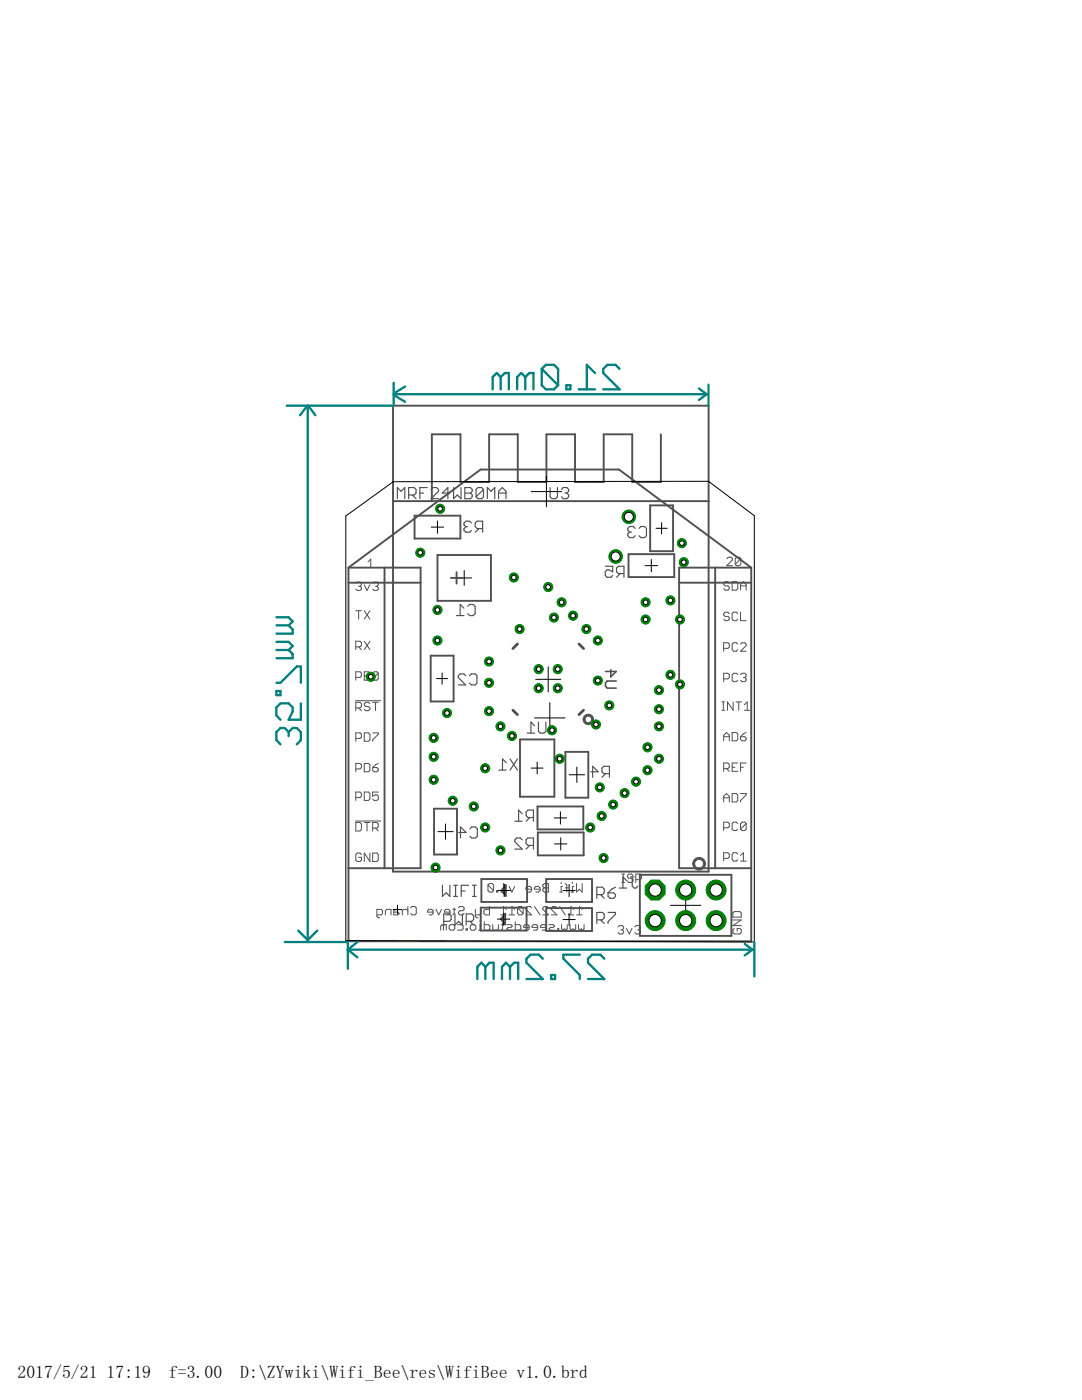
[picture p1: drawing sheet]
<svg xmlns="http://www.w3.org/2000/svg" width="216mm" height="279mm" viewBox="0 0 216 279" stroke-linecap="round" stroke-linejoin="round" font-family="sans-serif">
<defs><g id="words">
<g font-size="3.5">
<text x="3.5" y="274.9">2017/5/21</text>
<text x="21.3" y="274.9">17:19</text>
<text x="33.7" y="274.9">f=3.00</text>
<text x="47.9" y="274.9">D:\ZYwiki\Wifi_Bee\res\WifiBee v1.0.brd</text>
</g>
</g></defs>
<g fill="none" stroke="#000" stroke-width=".2">
<path d="M106 98.1h6.1M109 95.1v6.1M86 105.2h2.5M87.3 104v2.4M91.2 115.3h2.9M92.6 113.9v2.9M128.7 112.9h2.5M130 111.7v2.4M130.9 105.4h2.2M132 104.3v2.3M87.1 135.4h2.2M88.2 134.3v2.2"/>
<path d="M106.9 135.6h5M109.4 133.1v5M106 153.3h2.4M106.7 143.3h6.1M107.2 152.1v2.4M109.7 140.2v6.1M113.6 154.6h3M115.1 153.1v3M87.4 166h3M88.9 164.4v3.1M99.4 177.7h2.5M100.6 176.5v2.4"/>
<path d="M110.6 163.2h2.5M110.7 168.4h2.4M111.8 162v2.5M111.9 167.2v2.5M112.3 177.7h2.5M113.6 176.5v2.4M136.8 177.6v6.1M78.4 181.5h1.8M79.3 180.7v1.7M99.3 183.4h2.4M100.5 182.2v2.5M112.3 183.5h2.5"/>
<path d="M113.6 182.3v2.4M133.8 180.7h6"/>
</g>
<g fill="none" stroke="#505050" stroke-width=".23">
<path d="M79.3 99.5v-2.2l.7 .7 .8-.7v2.2M81.5 98.8h1.1l.4-.4v-.7l-.4-.4h-1.1v2.2M82.3 98.8l.7 .7M83.8 98.4h.7M85.3 97.3h-1.5v2.2M86 97.7l.4-.4h.7l.4 .4v.3l-1.5 1.5h1.5M89.7 98.4h-1.4l1.1-1.1v2.2M90.5 97.3v2.2l.7-.7 .8 .7v-2.2M92.8 97.3h1.1l.3 .4v.3l-.3 .4 .3 .4v.3l-.3 .4h-1.1zM92.8 98.4h1.1M96.5 97.7v1.4l-.4 .4h-.7l-.4-.4M96.5 97.7l-.4-.4h-.7l-.4 .4v1.4"/>
<path d="M96.5 97.7l-1.5 1.4M97.2 99.5v-2.2l.8 .7 .7-.7v2.2M99.5 98.4h1.5M99.5 99.5v-1.5l.7-.7 .8 .7v1.5M109.8 97.3v1.8l.3 .4h.8l.3-.4v-1.8M112 97.7l.4-.4h.7l.4 .4v.3l-.4 .4M112.7 98.4h.4M113.1 98.4l.4 .4v.3l-.4 .4h-.7l-.4-.4M93 105.1l-.4 .4v.4l.4 .3h.7l.4-.3M93 105.1h.3M94.1 104.4l-.4-.4h-.7l-.4 .4v.4l.4 .3M95.6 105.5l-.8 .7"/>
<path d="M96.3 105.5h-1.1l-.4-.4v-.7l.4-.4h1.1v2.2M120.8 113h1.5v1.1l-.8-.4h-.4l-.3 .4v.8l.3 .3h.8l.4-.3M123.8 114.5l-.8 .7M124.5 114.5h-1.1l-.4-.4v-.7l.4-.4h1.1v2.2M125.6 106.2h.4M125.6 106.2l-.3 .4v.3l.3 .4h.8l.3-.4M126.7 105.5l-.3-.4h-.8l-.3 .4v.3l.3 .4M127.5 105.5l.4-.4h.7l.4 .4v1.4l-.4 .4h-.7l-.4-.4M91.1 122.9h1.5M92.6 121.4l-.8-.8v2.3M92.9 134.9l-.3-.4h-.8l-.4 .4v.3l1.5 1.5h-1.5M93.3 121l.4-.4h.7l.4 .4v1.5l-.4 .4h-.7l-.4-.4"/>
<path d="M93.7 134.9l.4-.4h.7l.4 .4v1.4l-.4 .4h-.7l-.4-.4M99.5 153.7h1.5M101 152.2l-.7-.7v2.2M101.8 151.5l1.5 2.2M103.3 151.5l-1.5 2.2M105.2 146.3h1.5M106.7 144.8l-.8-.7v2.2M107.4 144.1v1.8l.4 .4h.7l.4-.4v-1.8M117.9 154h1.5l-1.1-1.1v2.2M120.9 154.4l-.8 .7M121.6 154.4h-1.1l-.4-.4v-.7l.4-.4h1.1v2.2M88.3 176.7v2.2l.7-.7 .8 .7v-2.2"/>
<path d="M90.5 178.9h.8M90.5 176.7h.8M90.9 176.7v2.2M91.5 166.1h1.5l-1.1-1.1v2.2M92 177.8h.8M93.5 176.7h-1.5v2.2M93.8 165.4l.3-.4h.8l.3 .4v1.5l-.3 .3h-.8l-.3-.3M94.3 178.9h.7M94.3 176.7h.7M94.7 176.7v2.2M102.7 163.9h1.5M104.2 167.6l-.4-.4h-.7l-.4 .4v.4l1.5 1.5h-1.5"/>
<path d="M104.2 162.4l-.7-.7v2.2M105.7 168.7l-.7 .8M105.7 163.2l-.7 .7M106.4 163.2h-1.1l-.3-.4v-.7l.3-.4h1.1v2.2M106.4 168.7h-1.1l-.3-.4v-.7l.3-.4h1.1v2.3M119.1 178.5h1.1l.4-.3v-.8l-.4-.3h-1.1v2.2M119.8 178.5l.8 .8M121.3 178.2h1.1l.4 .3v.4l-.4 .4h-.7l-.4-.4zM122.8 177.1l-.7 .3-.8 .8M123.5 177.2h1.5M125 175.7l-.7-.7v2.2M125.8 175h.7"/>
<path d="M126.2 175v1.8l.3 .4h.4l.4-.4M88.5 183.9h1.1l.4-.4v-.7l-.4-.4h-1.1v2.2M90.8 182.4v2.2l.7-.7 .8 .7v-2.2M93 183.9h1.1l.4-.4v-.7l-.4-.4h-1.1v2.2M93.8 183.9l.7 .7M119.1 183.6h1.1l.4-.4v-.7l-.4-.4h-1.1v2.2M119.8 183.6l.8 .7M121.3 182.1h1.5v.4l-1.5 1.4v.4"/>
</g>
<path d="M121.9 133.7v1.4l1.1-1.1h-2.2M123 135.9h-1.8l-.4 .3v.8l.4 .3h1.8" fill="none" stroke="#505050" stroke-width=".32"/>
<g fill="none" stroke="#505050" stroke-width=".2">
<path d="M71 116.4l.3-.2h.5l.3 .2v.3l-.3 .3M71.6 117h.2M71.8 117l.3 .3v.3l-.3 .2h-.5l-.3-.2M72.7 116.7l.5 1.1 .6-1.1M73.4 112.1l.6-.5v1.7M73.4 113.3h1.1M74.4 116.4l.3-.2h.5l.3 .2v.3l-.3 .3M74.9 117h.3M75.2 117l.3 .3v.3l-.3 .2h-.5l-.3-.2M145 111.5l.3-.3h.6l.2 .3v.3l-1.1 1.1h1.1M145.5 116.4l-.3-.3h-.5l-.3 .3v.2l.3 .3h.5l.3 .3v.3l-.3 .3h-.5l-.3-.3M146.1 116.1h.8l.3 .3v1.1l-.3 .3h-.8z"/>
<path d="M147.8 117.8v-1.2l.5-.5 .6 .5v1.2M147.8 116.9h1.1M147.8 111.5v1.1l-.2 .3h-.6l-.3-.3M147.8 111.5l-.2-.3h-.6l-.3 .3v1.1M147.8 111.5l-1.1 1.1M70.9 139.8h5.1M71 129.1h.8l.3-.3v-.6l-.3-.2h-.8v1.6M71 135.2h.8l.3-.3v-.6l-.3-.2h-.8v1.6M71 121.9h1.1M71.6 121.9v1.6M71.6 129.1l.5 .5M72.7 121.9l1.1 1.6"/>
<path d="M72.7 128l1.1 1.6M72.7 134.1h.8l.3 .2v.3l-.3 .3 .3 .3v.3l-.3 .2h-.8zM72.7 134.9h.8M73.8 121.9l-1.1 1.6M73.8 128l-1.1 1.6M75.5 134.3v1.2l-.3 .2h-.5l-.3-.2M75.5 134.3l-.3-.2h-.5l-.3 .2v1.2M75.5 134.3l-1.1 1.2M144.4 129.4h.8l.3-.3v-.6l-.3-.2h-.8v1.7M144.4 135.5h.8l.3-.3v-.6l-.3-.2h-.8v1.6M145.5 122.5l-.3-.3h-.5l-.3 .3v.2l.3 .3h.5l.3 .3v.3l-.3 .3h-.5l-.3-.3M147.2 122.5l-.3-.3h-.5l-.3 .3v1.1l.3 .3h.5l.3-.3"/>
<path d="M147.2 128.5l-.3-.2h-.5l-.3 .2v1.2l.3 .3h.5l.3-.3M147.2 134.6l-.3-.2h-.5l-.3 .2v1.2l.3 .2h.5l.3-.2M147.8 134.6l.3-.2h.5l.3 .2v.3l-.3 .3M147.8 128.5l.3-.2h.5l.3 .2v.3l-1.1 1.2h1.1M147.8 122.2v1.7h1.1M148.3 135.2h.3M148.6 135.2l.3 .3v.3l-.3 .2h-.5l-.3-.2M71 153.5h.8l.3-.3v-.6l-.3-.2h-.8v1.6M71 141.3h.8l.3-.3v-.6l-.3-.2h-.8v1.6M71 147.4h.8l.3-.3v-.6l-.3-.2h-.8v1.6M71 159.2h.8l.3-.3v-.6l-.3-.2h-.8v1.6M71.6 141.3l.5 .5"/>
<path d="M72.7 146.3h.8l.3 .2v1.2l-.3 .2h-.8zM72.7 152.4h.8l.3 .2v1.2l-.3 .2h-.8zM72.7 158.1h.8l.3 .2v1.2l-.3 .2h-.8zM73.8 140.4l-.3-.2h-.5l-.3 .2v.3l.3 .3h.5l.3 .3v.3l-.3 .2h-.5l-.3-.2M74.4 153.2h.8l.3 .3v.3l-.3 .2h-.5l-.3-.2zM74.4 146.3h1.1v.2l-1.1 1.2v.2M74.4 140.2h1.1M74.9 140.2v1.6M75.5 158.1h-1.1v.8l.8-.3 .3 .3v.6l-.3 .2h-.5l-.3-.2M75.5 152.4l-.6 .2-.5 .6M144 141.8h.6M144 140.1h.6"/>
<path d="M144.3 140.1v1.7M144.4 147.8v-1.1l.6-.5 .5 .5v1.1M144.4 153.4h.8l.3-.3v-.6l-.3-.2h-.8v1.6M144.4 159.2h1.1M144.4 147h1.1M145 153.4l.5 .5M146.1 146.2h.8l.3 .3v1.1l-.3 .2h-.8zM146.1 158.4h.8l.3 .2v1.2l-.3 .2h-.8zM146.1 153.1h.5M146.3 140.1v1.7l-1.1-1.7v1.7M146.9 140.1h1.1M147.2 152.3h-1.1v1.6h1.1"/>
<path d="M147.4 140.1v1.7M147.8 147h.8l.3 .3v.3l-.3 .2h-.5l-.3-.2zM147.8 158.4h1.1v.2l-1.1 1.2v.2M147.8 153.1h.5M148.5 141.8h1.1M148.5 140.7l.6-.6v1.7M148.9 152.3h-1.1v1.6M148.9 146.2l-.6 .3-.5 .5M70.9 163.9h5.1M71 164.1h.8l.3 .3v1.1l-.3 .3h-.8zM72.1 170.5l-.3-.3h-.5l-.3 .3v1.1l.3 .3h.5l.3-.3v-.5h-.5M72.7 164.1h1.1"/>
<path d="M73.2 164.1v1.7M73.8 170.2v1.7l-1.1-1.7v1.7M74.4 165.3h.8l.3-.3v-.6l-.3-.3h-.8v1.7M74.4 170.2h.8l.3 .3v1.1l-.3 .3h-.8zM74.9 165.3l.6 .5M97.4 176.6v1.1l.3 .3h.5l.3-.3M97.4 176.6l.3-.3h.5l.3 .3v1.1M97.4 176.6l1.1 1.1M99.1 177.7h.2v.3h-.2zM99.9 178h1.1M101 176.9l-.5-.6v1.7M101.6 176.9l.6 1.1 .5-1.1"/>
<path d="M106.1 177.5h-1.2v-.3l.3-.3h.6l.3 .3v.5l-.3 .3h-.6M107.8 177.5h-1.2v-.3l.3-.3h.6l.3 .3v.5l-.3 .3h-.6M108.3 176.6l.3-.3h.8v1.7h-.8l-.3-.3v-.2l.3-.3-.3-.3zM108.6 177.2h.8M111.7 178h.5M112 176.1v.2M112.2 176.9h-.2v1.1M112.8 176.3l.3 .3v1.4M112.8 177.2h.6M113.9 178h.6M114.2 176.1v.2M114.5 176.9h-.3v1.1"/>
<path d="M115 176.3v1.7l.6-.5 .6 .5v-1.7M124.1 176.1h.5M124.1 174.4h.5M124.4 174.4v1.7M126.3 174.7l-.3-.3h-.5l-.3 .3v.3l.3 .3h.5l.3 .3v.2l-.3 .3h-.5l-.3-.3M126.9 175.6h.8l.3-.3v-.6l-.3-.3h-.8v1.7M144.4 160v-1.1l.6-.5 .5 .5v1.1M144.4 165.2h.8l.3-.3v-.5l-.3-.3h-.8v1.7M144.4 171.3h.8l.3-.3v-.5l-.3-.3h-.8v1.7M147.2 170.5l-.3-.3h-.5l-.3 .3v1.1l.3 .3h.5l.3-.3M147.2 164.4l-.3-.3h-.5l-.3 .3v1.1l.3 .3h.5l.3-.3M147.8 171.9h1.1"/>
<path d="M147.8 170.7l.5-.5v1.7M148.9 164.4l-.3-.3h-.5l-.3 .3v1.1M148.9 164.4v1.1l-.3 .3h-.5l-.3-.3M148.9 164.4l-1.1 1.1M75.2 182.6h.9l.2-.3v-.5l-.2-.3h-.9v1.4l.3 .3h.3M76.9 182.6v-.8l.3-.3h.8v1.1M79.4 181.5h-.5l-.3 .3v.8h.8l.3-.3-.3-.3h-.8M81.4 181.8l-.3-.3h-.6l-.2 .3v.8M81.4 180.9v1.7M81.9 181.2l.3-.3h.6l.3 .3v1.1l-.3 .3h-.6l-.3-.3M86.4 182h-1.1v-.2l.3-.3h.5l.3 .3v.5l-.3 .3h-.5M87 181.5l.5 1.1 .6-1.1"/>
<path d="M88.5 184.8l.3-.3h.2v1.1M88.5 184.8v.8M88.5 184.8l-.3-.3-.3 .3v.8M89.6 184.8l.3-.3h.6l.2 .3v.6l-.2 .2h-.6l-.3-.2zM89.8 182h-1.1v-.2l.3-.3h.5l.3 .3v.5l-.3 .3h-.5M90.4 181.5h.5M90.6 181.2v1.1l-.2 .3M91.3 184.5h.8l.3 .3v.6l-.3 .2h-.8M91.5 181.2l.3-.3h.5l.3 .3v.3l-.3 .3h-.5l-.3 .2v.3l.3 .3h.5l.3-.3M93 185.4h.3v.2h-.3zM94.1 184.5h.6l.3 .3v.6l-.3 .2h-.6l-.3-.2v-.6zM94.8 181.5v1.4l.3 .3h.3"/>
<path d="M95.5 185.6h.6M95.8 183.7v.3M96 181.5v.8l-.3 .3h-.9M96.1 184.5h-.3v1.1M96.6 184v1.6h.9l.2-.2v-.6l-.2-.3h-.9M97.7 180.9v1.7h-.9l-.3-.3v-.5l.3-.3h.9M98.3 184.5v1.1h.9l.2-.2v-.9M99.9 182.6h1.1M100 184.5h.6M100.3 184.2v1.2l-.3 .2M101 181.5l-.5-.6v1.7M101.1 184.5h.9l.2 .3-.2 .3h-.6l-.3 .3 .3 .2h.8"/>
<path d="M101.6 182.6h1.1M102.7 181.5l-.5-.6v1.7M102.8 184v1.6h.9l.2-.2v-.6l-.2-.3h-.9M103.3 181.2v1.1l.2 .3h.6l.3-.3M103.3 181.2l.2-.3h.6l.3 .3v1.1M103.3 181.2l1.1 1.1M105.6 185.1h-1.1v-.3l.3-.3h.5l.3 .3v.6l-.3 .2h-.5M106.1 181.2l-.3-.3h-.6l-.3 .3v.3l1.2 1.1h-1.2M106.6 180.9l1.2 1.7M107.3 185.1h-1.1v-.3l.2-.3h.6l.3 .3v.6l-.3 .2h-.6M109 185.1h-1.1v-.3l.2-.3h.6l.3 .3v.6l-.3 .2h-.6M109.4 181.2l-.2-.3h-.6l-.3 .3v.3l1.1 1.1h-1.1"/>
<path d="M109.5 184.5h.9l.3 .3-.3 .3h-.6l-.3 .3 .3 .2h.9M111.1 181.2l-.3-.3h-.5l-.3 .3v.3l1.1 1.1h-1.1M111.2 185.4h.3v.2h-.3zM111.7 180.9l1.1 1.7M112.1 184.5v.9l.3 .2 .2-.2 .3 .2 .3-.2v-.9M113.4 182.6h1.1M113.7 184.5v.9l.3 .2 .3-.2 .3 .2 .3-.2v-.9M114.5 181.5l-.6-.6v1.7M115 182.6h1.2M115.4 184.5v.9l.3 .2 .3-.2 .3 .2 .2-.2v-.9M116.2 181.5l-.6-.6v1.7M123.3 185l.3-.3h.5l.3 .3v.3l-.3 .3"/>
<path d="M123.9 185.6h.2M124.1 185.6l.3 .2v.3l-.3 .3h-.5l-.3-.3M125 185.3l.6 1.1 .5-1.1M126.7 185l.3-.3h.5l.3 .3v.3l-.3 .3M127.2 185.6h.3M127.5 185.6l.3 .2v.3l-.3 .3h-.5l-.3-.3M146.2 182.2l.3-.3h1.1l.3 .3v.8h-1.7zM146.2 183.6h1.7l-1.7 1.1h1.7M146.5 185.3l-.3 .3v.5l.3 .3h1.1l.3-.3v-.5l-.3-.3h-.5v.5"/>
</g>
<g fill="none" stroke="#505050" stroke-width=".38">
<path d="M78.4 81h63v92.9h-63zM131.9 86.7v9.5h-5.7v-9.5h-5.7v9.5h-5.8v-9.5h-5.7v9.5h-5.7v-9.5h-5.7v9.5h-5.7v-9.5h-5.7v13.3M69.5 113.3h14.4v60h-14.4M69.5 113.3v74.6h80.4v-74.6M69.5 113.3l26.4-19.6h27.6l26.4 19.6M69.5 116.3h14.4M76.7 113.3v60M78.5 100h62.9M82.7 102.9h9.2v4.6h-9.2zM87.3 110.8h10.7v9.1h-10.7zM90 115.3h2.2M91.1 114.2v2.3"/>
<path d="M125.4 110.6h9.1v4.6h-9.1zM129.7 100.9h4.6v9.1h-4.6zM135.5 116.3h14.4M142.7 113.3v60M149.9 113.3h-14.4v60h14.4M85.9 130.9h4.6v9.1h-4.6zM103.8 147.6h6.8v11.4h-6.8zM112.8 150.1h4.6v9.1h-4.6zM86.6 161.4h4.6v9.1h-4.6zM96.1 175.4h9.1v4.6h-9.1zM100.9 176.7v2.1l-.8-1.1zM107.3 161h9.1v4.5h-9.1z"/>
<path d="M107.3 166.1h9.2v4.6h-9.2zM109 175.4h9.1v4.6h-9.1zM127.7 174.6h18.2v12.2h-18.2zM95.9 181.1h9.2v4.6h-9.2zM100.8 182.4v2.1l-.8-1.1zM109 181.2h9.1v4.6h-9.1z"/>
</g>
<path d="M103.3 128.5l-1 .9M115.5 128.5l.9 .9M102.3 141.7l1 .9M116.4 141.7l-.9 .9" fill="none" stroke="#505050" stroke-width=".55"/>
<g fill="#505050" stroke="#505050" stroke-width=".2">
<path d="M116.5 143a1.04 1.04 0 0 1 1.7-.1 1.04 1.04 0 0 1-.5 1.6 1.04 1.04 0 0 1-1.3-.9h.3a.67 .67 0 0 1 1-.6 .67 .67 0 0 1 .1 1.1 .67 .67 0 0 1-1-.3l-.1-.2h-.3z" fill-rule="evenodd"/>
<path d="M138.6 171.4a1.27 1.27 0 0 1 2 .4 1.27 1.27 0 0 1-.8 1.8 1.27 1.27 0 0 1-1.6-1.2h.4a.89 .89 0 0 1 1.2-.9 .89 .89 0 0 1 .3 1.5 .89 .89 0 0 1-1.5-.4v-.2h-.4z" fill-rule="evenodd"/>
</g>
<circle cx="130.7" cy="177.6" r="2.15" fill="#008000" stroke="#008000" stroke-width=".2"/>
<circle cx="130.7" cy="177.6" r="1.23" fill="#fff" stroke="#000" stroke-width=".2"/>
<circle cx="136.8" cy="177.6" r="1.99" fill="#008000" stroke="#008000" stroke-width=".2"/>
<circle cx="136.8" cy="177.6" r="1.23" fill="#fff" stroke="#000" stroke-width=".2"/>
<circle cx="142.9" cy="177.6" r="1.99" fill="#008000" stroke="#008000" stroke-width=".2"/>
<circle cx="142.9" cy="177.6" r="1.23" fill="#fff" stroke="#000" stroke-width=".2"/>
<circle cx="142.9" cy="183.7" r="1.99" fill="#008000" stroke="#008000" stroke-width=".2"/>
<circle cx="142.9" cy="183.7" r="1.23" fill="#fff" stroke="#000" stroke-width=".2"/>
<circle cx="136.8" cy="183.7" r="1.99" fill="#008000" stroke="#008000" stroke-width=".2"/>
<circle cx="136.8" cy="183.7" r="1.23" fill="#fff" stroke="#000" stroke-width=".2"/>
<circle cx="130.7" cy="183.7" r="1.99" fill="#008000" stroke="#008000" stroke-width=".2"/>
<circle cx="130.7" cy="183.7" r="1.23" fill="#fff" stroke="#000" stroke-width=".2"/>
<circle cx="111.3" cy="133.5" r=".91" fill="#008000" stroke="#008000" stroke-width=".2"/>
<circle cx="111.3" cy="133.5" r=".47" fill="#fff" stroke="#000" stroke-width=".2"/>
<circle cx="86.9" cy="173.1" r=".91" fill="#008000" stroke="#008000" stroke-width=".2"/>
<circle cx="86.9" cy="173.1" r=".47" fill="#fff" stroke="#000" stroke-width=".2"/>
<circle cx="110.5" cy="123.3" r=".91" fill="#008000" stroke="#008000" stroke-width=".2"/>
<circle cx="110.5" cy="123.3" r=".47" fill="#fff" stroke="#000" stroke-width=".2"/>
<circle cx="102.5" cy="115.3" r=".91" fill="#008000" stroke="#008000" stroke-width=".2"/>
<circle cx="102.5" cy="115.3" r=".47" fill="#fff" stroke="#000" stroke-width=".2"/>
<circle cx="111.7" cy="151.4" r=".91" fill="#008000" stroke="#008000" stroke-width=".2"/>
<circle cx="111.7" cy="151.4" r=".47" fill="#fff" stroke="#000" stroke-width=".2"/>
<circle cx="74" cy="135.1" r=".91" fill="#008000" stroke="#008000" stroke-width=".2"/>
<circle cx="74" cy="135.1" r=".47" fill="#fff" stroke="#000" stroke-width=".2"/>
<circle cx="107.5" cy="133.5" r=".91" fill="#008000" stroke="#008000" stroke-width=".2"/>
<circle cx="107.5" cy="133.5" r=".47" fill="#fff" stroke="#000" stroke-width=".2"/>
<circle cx="107.5" cy="137.4" r=".91" fill="#008000" stroke="#008000" stroke-width=".2"/>
<circle cx="107.5" cy="137.4" r=".47" fill="#fff" stroke="#000" stroke-width=".2"/>
<circle cx="111.3" cy="137.4" r=".91" fill="#008000" stroke="#008000" stroke-width=".2"/>
<circle cx="111.3" cy="137.4" r=".47" fill="#fff" stroke="#000" stroke-width=".2"/>
<circle cx="87.8" cy="101.5" r=".91" fill="#008000" stroke="#008000" stroke-width=".2"/>
<circle cx="87.8" cy="101.5" r=".47" fill="#fff" stroke="#000" stroke-width=".2"/>
<circle cx="125.5" cy="103.1" r="1.35" fill="#008000" stroke="#008000" stroke-width=".2"/>
<circle cx="125.5" cy="103.1" r=".91" fill="#fff" stroke="#000" stroke-width=".2"/>
<circle cx="122.9" cy="111.1" r="1.35" fill="#008000" stroke="#008000" stroke-width=".2"/>
<circle cx="122.9" cy="111.1" r=".91" fill="#fff" stroke="#000" stroke-width=".2"/>
<circle cx="118.9" cy="144.6" r=".91" fill="#008000" stroke="#008000" stroke-width=".2"/>
<circle cx="118.9" cy="144.6" r=".47" fill="#fff" stroke="#000" stroke-width=".2"/>
<circle cx="119.7" cy="157.1" r=".91" fill="#008000" stroke="#008000" stroke-width=".2"/>
<circle cx="119.7" cy="157.1" r=".47" fill="#fff" stroke="#000" stroke-width=".2"/>
<circle cx="87.3" cy="121.7" r=".91" fill="#008000" stroke="#008000" stroke-width=".2"/>
<circle cx="87.3" cy="121.7" r=".47" fill="#fff" stroke="#000" stroke-width=".2"/>
<circle cx="87.3" cy="127.8" r=".91" fill="#008000" stroke="#008000" stroke-width=".2"/>
<circle cx="87.3" cy="127.8" r=".47" fill="#fff" stroke="#000" stroke-width=".2"/>
<circle cx="136.1" cy="108.4" r=".91" fill="#008000" stroke="#008000" stroke-width=".2"/>
<circle cx="136.1" cy="108.4" r=".47" fill="#fff" stroke="#000" stroke-width=".2"/>
<circle cx="120.4" cy="171.2" r=".91" fill="#008000" stroke="#008000" stroke-width=".2"/>
<circle cx="120.4" cy="171.2" r=".47" fill="#fff" stroke="#000" stroke-width=".2"/>
<circle cx="110.2" cy="145.7" r=".91" fill="#008000" stroke="#008000" stroke-width=".2"/>
<circle cx="110.2" cy="145.7" r=".47" fill="#fff" stroke="#000" stroke-width=".2"/>
<circle cx="103.7" cy="125.5" r=".91" fill="#008000" stroke="#008000" stroke-width=".2"/>
<circle cx="103.7" cy="125.5" r=".47" fill="#fff" stroke="#000" stroke-width=".2"/>
<circle cx="133.8" cy="134.7" r=".91" fill="#008000" stroke="#008000" stroke-width=".2"/>
<circle cx="133.8" cy="134.7" r=".47" fill="#fff" stroke="#000" stroke-width=".2"/>
<circle cx="133.8" cy="119.8" r=".91" fill="#008000" stroke="#008000" stroke-width=".2"/>
<circle cx="133.8" cy="119.8" r=".47" fill="#fff" stroke="#000" stroke-width=".2"/>
<circle cx="135.7" cy="136.6" r=".91" fill="#008000" stroke="#008000" stroke-width=".2"/>
<circle cx="135.7" cy="136.6" r=".47" fill="#fff" stroke="#000" stroke-width=".2"/>
<circle cx="135.7" cy="123.6" r=".91" fill="#008000" stroke="#008000" stroke-width=".2"/>
<circle cx="135.7" cy="123.6" r=".47" fill="#fff" stroke="#000" stroke-width=".2"/>
<circle cx="97.6" cy="132" r=".91" fill="#008000" stroke="#008000" stroke-width=".2"/>
<circle cx="97.6" cy="132" r=".47" fill="#fff" stroke="#000" stroke-width=".2"/>
<circle cx="96.8" cy="153.3" r=".91" fill="#008000" stroke="#008000" stroke-width=".2"/>
<circle cx="96.8" cy="153.3" r=".47" fill="#fff" stroke="#000" stroke-width=".2"/>
<circle cx="94.5" cy="161" r=".91" fill="#008000" stroke="#008000" stroke-width=".2"/>
<circle cx="94.5" cy="161" r=".47" fill="#fff" stroke="#000" stroke-width=".2"/>
<circle cx="131.5" cy="137.7" r=".91" fill="#008000" stroke="#008000" stroke-width=".2"/>
<circle cx="131.5" cy="137.7" r=".47" fill="#fff" stroke="#000" stroke-width=".2"/>
<circle cx="128.8" cy="123.6" r=".91" fill="#008000" stroke="#008000" stroke-width=".2"/>
<circle cx="128.8" cy="123.6" r=".47" fill="#fff" stroke="#000" stroke-width=".2"/>
<circle cx="131.5" cy="141.5" r=".91" fill="#008000" stroke="#008000" stroke-width=".2"/>
<circle cx="131.5" cy="141.5" r=".47" fill="#fff" stroke="#000" stroke-width=".2"/>
<circle cx="128.8" cy="120.2" r=".91" fill="#008000" stroke="#008000" stroke-width=".2"/>
<circle cx="128.8" cy="120.2" r=".47" fill="#fff" stroke="#000" stroke-width=".2"/>
<circle cx="119.3" cy="135.8" r=".91" fill="#008000" stroke="#008000" stroke-width=".2"/>
<circle cx="119.3" cy="135.8" r=".47" fill="#fff" stroke="#000" stroke-width=".2"/>
<circle cx="120.1" cy="162.9" r=".91" fill="#008000" stroke="#008000" stroke-width=".2"/>
<circle cx="120.1" cy="162.9" r=".47" fill="#fff" stroke="#000" stroke-width=".2"/>
<circle cx="90.3" cy="159.8" r=".91" fill="#008000" stroke="#008000" stroke-width=".2"/>
<circle cx="90.3" cy="159.8" r=".47" fill="#fff" stroke="#000" stroke-width=".2"/>
<circle cx="96.8" cy="165.1" r=".91" fill="#008000" stroke="#008000" stroke-width=".2"/>
<circle cx="96.8" cy="165.1" r=".47" fill="#fff" stroke="#000" stroke-width=".2"/>
<circle cx="99.9" cy="169.7" r=".91" fill="#008000" stroke="#008000" stroke-width=".2"/>
<circle cx="99.9" cy="169.7" r=".47" fill="#fff" stroke="#000" stroke-width=".2"/>
<circle cx="129.2" cy="153.7" r=".91" fill="#008000" stroke="#008000" stroke-width=".2"/>
<circle cx="129.2" cy="153.7" r=".47" fill="#fff" stroke="#000" stroke-width=".2"/>
<circle cx="112.1" cy="120.2" r=".91" fill="#008000" stroke="#008000" stroke-width=".2"/>
<circle cx="112.1" cy="120.2" r=".47" fill="#fff" stroke="#000" stroke-width=".2"/>
<circle cx="122.3" cy="160.6" r=".91" fill="#008000" stroke="#008000" stroke-width=".2"/>
<circle cx="122.3" cy="160.6" r=".47" fill="#fff" stroke="#000" stroke-width=".2"/>
<circle cx="119.3" cy="127.8" r=".91" fill="#008000" stroke="#008000" stroke-width=".2"/>
<circle cx="119.3" cy="127.8" r=".47" fill="#fff" stroke="#000" stroke-width=".2"/>
<circle cx="126.9" cy="156" r=".91" fill="#008000" stroke="#008000" stroke-width=".2"/>
<circle cx="126.9" cy="156" r=".47" fill="#fff" stroke="#000" stroke-width=".2"/>
<circle cx="114.3" cy="122.9" r=".91" fill="#008000" stroke="#008000" stroke-width=".2"/>
<circle cx="114.3" cy="122.9" r=".47" fill="#fff" stroke="#000" stroke-width=".2"/>
<circle cx="124.6" cy="158.3" r=".91" fill="#008000" stroke="#008000" stroke-width=".2"/>
<circle cx="124.6" cy="158.3" r=".47" fill="#fff" stroke="#000" stroke-width=".2"/>
<circle cx="117" cy="125.5" r=".91" fill="#008000" stroke="#008000" stroke-width=".2"/>
<circle cx="117" cy="125.5" r=".47" fill="#fff" stroke="#000" stroke-width=".2"/>
<circle cx="131.5" cy="151.4" r=".91" fill="#008000" stroke="#008000" stroke-width=".2"/>
<circle cx="131.5" cy="151.4" r=".47" fill="#fff" stroke="#000" stroke-width=".2"/>
<circle cx="109.4" cy="117.2" r=".91" fill="#008000" stroke="#008000" stroke-width=".2"/>
<circle cx="109.4" cy="117.2" r=".47" fill="#fff" stroke="#000" stroke-width=".2"/>
<circle cx="129.2" cy="149.1" r=".91" fill="#008000" stroke="#008000" stroke-width=".2"/>
<circle cx="129.2" cy="149.1" r=".47" fill="#fff" stroke="#000" stroke-width=".2"/>
<circle cx="102.2" cy="146.9" r=".91" fill="#008000" stroke="#008000" stroke-width=".2"/>
<circle cx="102.2" cy="146.9" r=".47" fill="#fff" stroke="#000" stroke-width=".2"/>
<circle cx="86.5" cy="155.6" r=".91" fill="#008000" stroke="#008000" stroke-width=".2"/>
<circle cx="86.5" cy="155.6" r=".47" fill="#fff" stroke="#000" stroke-width=".2"/>
<circle cx="99.9" cy="145" r=".91" fill="#008000" stroke="#008000" stroke-width=".2"/>
<circle cx="99.9" cy="145" r=".47" fill="#fff" stroke="#000" stroke-width=".2"/>
<circle cx="86.5" cy="151" r=".91" fill="#008000" stroke="#008000" stroke-width=".2"/>
<circle cx="86.5" cy="151" r=".47" fill="#fff" stroke="#000" stroke-width=".2"/>
<circle cx="97.6" cy="141.9" r=".91" fill="#008000" stroke="#008000" stroke-width=".2"/>
<circle cx="97.6" cy="141.9" r=".47" fill="#fff" stroke="#000" stroke-width=".2"/>
<circle cx="86.5" cy="147.3" r=".91" fill="#008000" stroke="#008000" stroke-width=".2"/>
<circle cx="86.5" cy="147.3" r=".47" fill="#fff" stroke="#000" stroke-width=".2"/>
<circle cx="89.2" cy="142.3" r=".91" fill="#008000" stroke="#008000" stroke-width=".2"/>
<circle cx="89.2" cy="142.3" r=".47" fill="#fff" stroke="#000" stroke-width=".2"/>
<circle cx="97.6" cy="136.3" r=".91" fill="#008000" stroke="#008000" stroke-width=".2"/>
<circle cx="97.6" cy="136.3" r=".47" fill="#fff" stroke="#000" stroke-width=".2"/>
<circle cx="121.6" cy="140.8" r=".91" fill="#008000" stroke="#008000" stroke-width=".2"/>
<circle cx="121.6" cy="140.8" r=".47" fill="#fff" stroke="#000" stroke-width=".2"/>
<circle cx="131.5" cy="145" r=".91" fill="#008000" stroke="#008000" stroke-width=".2"/>
<circle cx="131.5" cy="145" r=".47" fill="#fff" stroke="#000" stroke-width=".2"/>
<circle cx="83.9" cy="110.3" r=".91" fill="#008000" stroke="#008000" stroke-width=".2"/>
<circle cx="83.9" cy="110.3" r=".47" fill="#fff" stroke="#000" stroke-width=".2"/>
<circle cx="117.8" cy="165.1" r=".91" fill="#008000" stroke="#008000" stroke-width=".2"/>
<circle cx="117.8" cy="165.1" r=".47" fill="#fff" stroke="#000" stroke-width=".2"/>
<circle cx="136.4" cy="112.2" r=".91" fill="#008000" stroke="#008000" stroke-width=".2"/>
<circle cx="136.4" cy="112.2" r=".47" fill="#fff" stroke="#000" stroke-width=".2"/>
<path d="M78.5 96.1v.1M141.4 96.1l9.1 6.8v85.1l-81.5-.3v-84.7l9.5-6.9M141.4 96.1h.1M141.4 96.1h-62.9" fill="none" stroke="#000" stroke-width=".2"/>
<g fill="none" stroke="#008080" stroke-width=".47">
<path d="M78.5 76.4v4.6M78.5 78.7h62.5M78.9 79.1l1.9 1.1M80.8 77.2l-1.9 1.1M99.9 75.2l.8-.8h.8v3.3M99.9 75.2v2.5M99.9 75.2l-.8-.8-.8 .8v2.5M104.8 75.2l.8-.8h.8v3.3M104.8 75.2v2.5M104.8 75.2l-.8-.8-.8 .8v2.5M108.1 73.6v3.3l.8 .8h1.7l.8-.8M108.1 73.6l.8-.8h1.7l.8 .8v3.3"/>
<path d="M108.1 73.6l3.3 3.3M113 76.9h.8v.8h-.8zM115.5 77.7h3.2M118.7 74.4l-1.6-1.6v4.9M123.6 73.6l-.8-.8h-1.6l-.8 .8v.8l3.2 3.3h-3.2M139.5 77.5l1.5 1.2M141 78.7l-1.5 1.1M141.4 76.8v4.2M57.2 81h21M61 81.3l-1.1 1.6M61.4 81v107M61.8 81.3l1.1 1.6"/>
<path d="M55.2 136.3h.8l3.2-3.3h.8v3.3M55.2 137.9h.8v.8h-.8zM55.2 129.7h2.4M55.2 128.1h2.4l.8 .8-.8 .8M55.2 124.8h2.4M55.2 123.2h2.4l.8 .8-.8 .8M57.6 124.8l.8 .8v.8h-3.2M57.6 129.7l.8 .8v.9h-3.2M57.6 146.1l.8-.8h.8l.8 .8v1.6l-.8 .8M57.6 146.1l-.8-.8h-.8l-.8 .8v1.6l.8 .8M57.6 146.1v.8M60 140.4v3.2h-2.4l.8-1.6v-.8l-.8-.8h-1.6l-.8 .8v1.6l.8 .8"/>
<path d="M56.8 188h12.6v5.3M59.5 185.7l1.9 1.9 1.9-1.9M69.4 189.5h80.7M69.4 189.5l1.9 1.6M71.3 188l-1.9 1.5M96.9 193l.8-.9h.8v3.3M96.9 193v2.4M96.9 193l-.8-.9-.9 .9v2.4M101.8 193l.8-.9h.8v3.3M101.8 193v2.4M101.8 193l-.8-.9-.8 .9v2.4M108.3 191.3l-.8-.8h-1.6l-.8 .8v.8l3.2 3.3h-3.2"/>
<path d="M110 194.6h.8v.8h-.8zM115.7 190.5h-3.3v.8l3.3 3.3v.8M120.6 191.3l-.8-.8h-1.6l-.9 .8v.8l3.3 3.3h-3.3M148.6 188.4l1.5 1.1M150.1 189.5l-1.5 1.2M150.5 188v6.9"/>
</g>
<use href="#words"/>
</svg>
